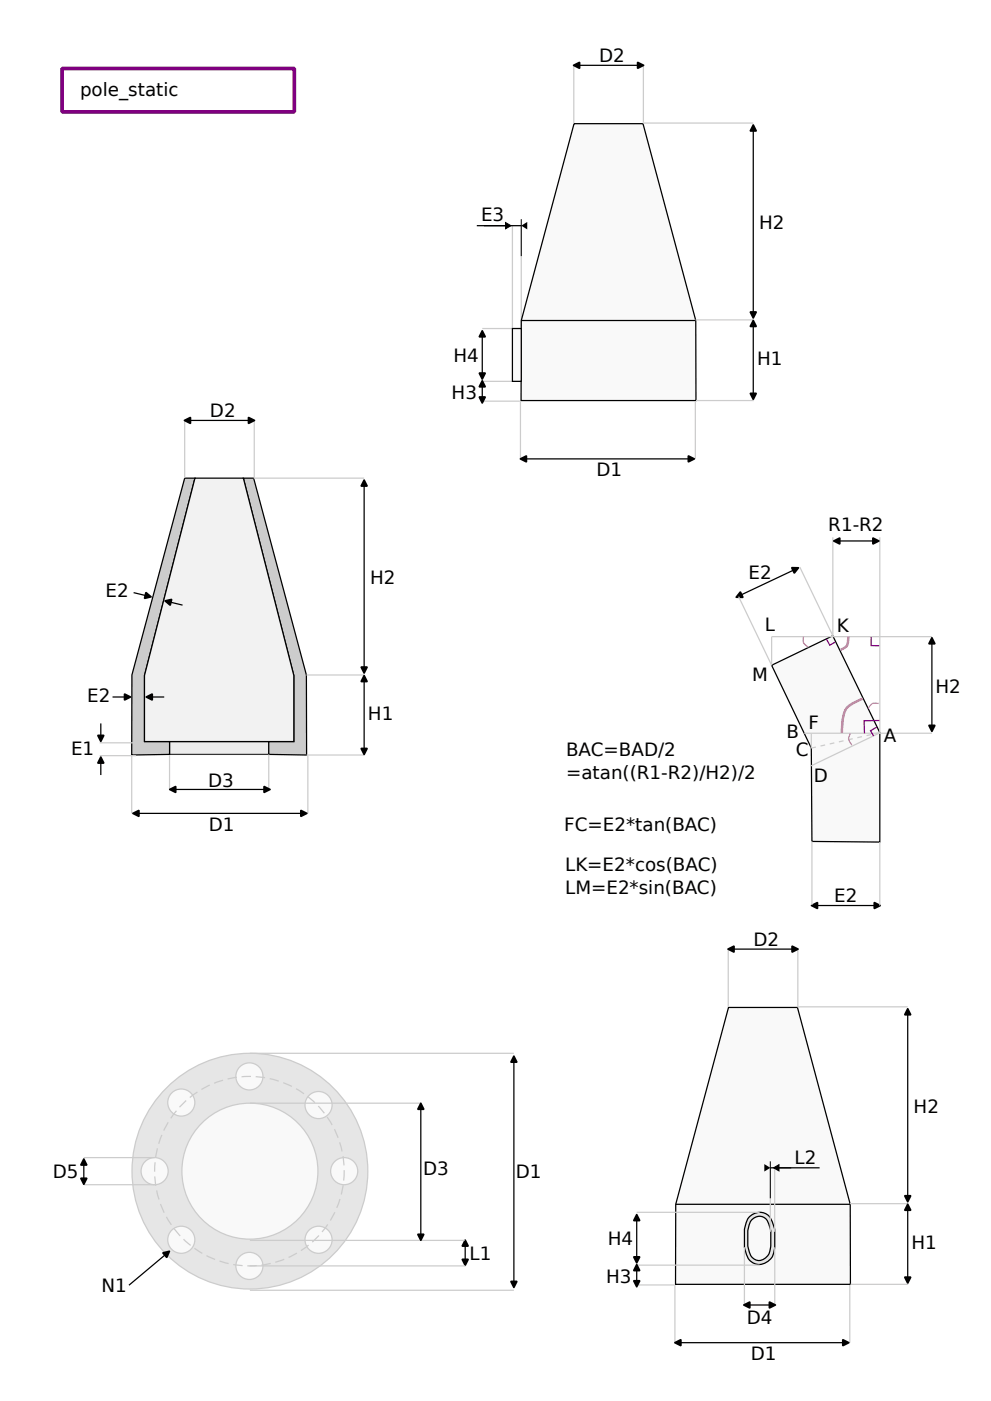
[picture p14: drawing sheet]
<svg xmlns="http://www.w3.org/2000/svg" width="210mm" height="297mm" viewBox="0 0 210 297" stroke-linecap="round" stroke-linejoin="round" font-family="sans-serif">
<defs><g id="words">
<g font-size="3.9">
<text x="127.1" y="13.1">D2</text>
<text x="17" y="20.3">pole_static</text>
<text x="102.1" y="46.8">E3</text>
<text x="161.1" y="48.5">H2</text>
<text x="96.2" y="76.7">H4</text>
<text x="160.6" y="77.4">H1</text>
<text x="44.5" y="88.4">D2</text>
<text x="95.8" y="84.6">H3</text>
<text x="126.5" y="101">D1</text>
<text x="175.7" y="112.7">R1-R2</text>
<text x="78.5" y="123.8">H2</text>
<text x="158.8" y="122.8">E2</text>
<text x="22.4" y="126.6">E2</text>
<text x="162.3" y="133.9">L</text>
<text x="177.6" y="134">K</text>
<text x="18.5" y="148.8">E2</text>
<text x="159.6" y="144.3">M</text>
<text x="198.5" y="147">H2</text>
<text x="78.1" y="152.7">H1</text>
<text x="171.5" y="154.5">F</text>
<text x="15.1" y="160.1">E1</text>
<text x="120.1" y="160.2">BAC=BAD/2</text>
<text x="166.9" y="156.4">B</text>
<text x="168.8" y="160.2">C</text>
<text x="187.5" y="157.4">A</text>
<text x="44.2" y="166.8">D3</text>
<text x="120.1" y="165.1">=atan((R1-R2)/H2)/2</text>
<text x="172.7" y="165.8">D</text>
<text x="44.3" y="176.2">D1</text>
<text x="119.7" y="176.1">FC=E2*tan(BAC)</text>
<text x="119.9" y="184.6">LK=E2*cos(BAC)</text>
<text x="119.9" y="189.4">LM=E2*sin(BAC)</text>
<text x="177" y="191.2">E2</text>
<text x="159.9" y="200.5">D2</text>
<text x="193.8" y="235.9">H2</text>
<text x="11.2" y="249.8">D5</text>
<text x="89.8" y="249.2">D3</text>
<text x="109.4" y="249.9">D1</text>
<text x="168.6" y="246.8">L2</text>
<text x="99.6" y="267.2">L1</text>
<text x="129" y="264">H4</text>
<text x="193.4" y="264.8">H1</text>
<text x="21.6" y="273.9">N1</text>
<text x="128.6" y="272">H3</text>
<text x="158.4" y="280.6">D4</text>
<text x="159.3" y="288.4">D1</text>
</g>
</g></defs>
<path d="M13.2 14.5h49.2v9.2h-49.2z" fill="none" stroke="#800080" stroke-width=".79" stroke-linecap="butt"/>
<path d="M9.8 218.5h109.9v63.8h-109.9z" fill="#fff" stroke="#fff" stroke-width=".26"/>
<path d="M98.7 264v3.2" fill="none" stroke="#000" stroke-width=".26"/>
<g fill="#000">
<path d="M98.5 262.9h.4l.6 1.1-.1 .3-1.3 .1-.2-.2z" fill-rule="evenodd"/>
<path d="M98 266.9l1.3-.1 .2 .2-.7 1.4-.3-.1-.6-1.1z" fill-rule="evenodd"/>
</g>
<circle cx="53" cy="248.3" r="25" fill="#e6e6e6" stroke="#ccc" stroke-width=".26"/>
<g fill="#f9f9f9" stroke="#ccc" stroke-width=".26">
<circle cx="53" cy="248.3" r="14.4"/>
<circle cx="52.9" cy="228.2" r="2.87"/>
<circle cx="73" cy="248.3" r="2.87"/>
<circle cx="52.9" cy="268.4" r="2.87"/>
<circle cx="32.8" cy="248.3" r="2.88"/>
<circle cx="67.6" cy="234.3" r="2.88"/>
<circle cx="67.6" cy="262.9" r="2.87"/>
<circle cx="38.5" cy="262.9" r="2.87"/>
<circle cx="38.5" cy="233.8" r="2.88"/>
</g>
<circle cx="52.9" cy="248.3" r="20.1" fill="none" stroke="#ccc" stroke-width=".26" stroke-dasharray="2 1" stroke-linecap="butt"/>
<path d="M53 223.3h56M53 233.9h36.3M17.8 245.4h15M17.8 251.2h15M52.9 268.4h45.8M53 273.6h56M53 263h45.6" fill="none" stroke="#ccc" stroke-width=".26"/>
<path d="M89.3 235v26.9M109 225v46.9M17.8 246.8v3.2M35.1 266l-7.7 6.5" fill="none" stroke="#000" stroke-width=".26"/>
<g fill="#000">
<path d="M89.1 233.8h.3l.6 1.2v.3l-1.3 .1-.2-.2z" fill-rule="evenodd"/>
<path d="M108.9 223.9h.3l.6 1.1-.1 .3-1.2 .1-.3-.2z" fill-rule="evenodd"/>
<path d="M17.6 245.7h.3l.6 1.2v.2l-1.3 .1-.2-.2z" fill-rule="evenodd"/>
<path d="M17.1 249.7l1.2-.1 .3 .2-.8 1.4h-.2l-.6-1.2z" fill-rule="evenodd"/>
<path d="M34.5 265.5l1.4-.4 .2 .1-.6 1.5h-.3l-.7-.9z" fill-rule="evenodd"/>
<path d="M88.6 261.6l1.2-.1 .3 .2-.8 1.4-.2-.1-.6-1.2z" fill-rule="evenodd"/>
<path d="M108.3 271.6l1.3-.1 .2 .2-.7 1.4-.2-.1-.6-1.2z" fill-rule="evenodd"/>
</g>
<path d="M11.6 83h76.2v95.5h-76.2z" fill="#fff" stroke="#fff" stroke-width=".26"/>
<path d="M36 157.2h21v2.7h-21z" fill="#ececec" stroke="#333" stroke-width=".26"/>
<g fill="#ccc" stroke="#000" stroke-width=".26">
<path d="M51.6 101.4h2.2l11.2 41.7 .1 17-8.1-.2v-2.7h5.3v-14z"/>
<path d="M39.2 101.4h2.2l-10.7 41.8v14h5.3v2.7l-8.1 .2 .1-17z"/>
</g>
<path d="M41.4 101.4h10.2l10.7 41.8v14h-31.6v-14z" fill="#f2f2f2" stroke="#000" stroke-width=".26"/>
<path d="M39.2 89.1v12.3M53.9 89v12.2M53.8 101.4h23.5M21.1 157.5h9.4M57 159.9v7.3M65 143.1h12.3M21.1 160.2h7.7M27.9 160.2v12.3M36 160.1v7.3M65.1 160.1h12.2M65.3 160.2v12.3" fill="none" stroke="#ccc" stroke-width=".26"/>
<path d="M40.2 89.1h12.7M77.3 102.9v38.7M28.3 125.6l2.7 .7M36.1 127.7l2.6 .6M21.4 153.4v2.7M23.9 147.8h2.7M32.1 147.8h2.7M77.3 144.3v14.6M21.4 161.6v2.7M29.3 172.5h34.7M37.1 167.4h19.1" fill="none" stroke="#000" stroke-width=".26"/>
<g fill="#000">
<path d="M39.1 89l1.3-.6 .2 .2-.1 1.2-.2 .1-1.2-.6z" fill-rule="evenodd"/>
<path d="M52.6 88.4h.3l1.2 .6 .1 .2-1.5 .7-.2-.2z" fill-rule="evenodd"/>
<path d="M77.1 101.7h.3l.6 1.2v.3h-1.3l-.2-.1z" fill-rule="evenodd"/>
<path d="M30.9 125.5h.2l1.1 .9v.2l-1.6 .4-.1-.3z" fill-rule="evenodd"/>
<path d="M34.9 127.3l1.6-.4 .1 .3-.4 1.2h-.3l-1-.9z" fill-rule="evenodd"/>
<path d="M20.7 155.8l1.2-.1 .3 .2-.7 1.4h-.3l-.6-1.2z" fill-rule="evenodd"/>
<path d="M26.3 147.1l.3-.1 1.2 .6 .1 .2-1.5 .8-.2-.3z" fill-rule="evenodd"/>
<path d="M31 147.6l1.3-.6 .2 .2-.1 1.3h-.2l-1.2-.6z" fill-rule="evenodd"/>
<path d="M77.1 143.2h.3l.6 1.2v.2l-1.3 .1-.2-.2z" fill-rule="evenodd"/>
<path d="M76.6 158.6l1.2-.1 .2 .2-.7 1.4-.2-.1-.6-1.2z" fill-rule="evenodd"/>
<path d="M76.6 141.3l1.2-.1 .2 .2-.7 1.5-.2-.1-.6-1.2z" fill-rule="evenodd"/>
<path d="M21.2 160.4h.4l.5 1.2v.3l-1.3 .1-.2-.2z" fill-rule="evenodd"/>
<path d="M28.1 172.3l1.4-.6 .2 .2-.1 1.3h-.3l-1.2-.6z" fill-rule="evenodd"/>
<path d="M35.9 167.2l1.4-.6 .2 .2-.1 1.3h-.3l-1.2-.6z" fill-rule="evenodd"/>
<path d="M55.9 166.7l.3-.1 1.2 .6 .1 .2-1.5 .8-.2-.3z" fill-rule="evenodd"/>
<path d="M63.7 171.8l.3-.1 1.2 .6 .1 .2-1.5 .7-.2-.2z" fill-rule="evenodd"/>
</g>
<path d="M116 104.5h90.1v96.4h-90.1z" fill="#fff" stroke="#fff" stroke-width=".53"/>
<path d="M163.7 141.1l13-6.3 10 20.5v23.2l-14.4-.1-.2-19.8z" fill="#f9f9f9" stroke="#000" stroke-width=".26"/>
<path d="M178 114.7h7.4M168.4 120.9l-11.2 5.3M197.7 136.3v17.7M173.2 192h12.5" fill="none" stroke="#000" stroke-width=".26"/>
<g fill="#000">
<path d="M176.8 114.5l1.4-.6 .2 .2-.1 1.3-.3 .1-1.2-.6z" fill-rule="evenodd"/>
<path d="M185.1 114l.2-.1 1.2 .6 .1 .3-1.4 .7-.2-.2z" fill-rule="evenodd"/>
<path d="M156.9 125.5h.4l.5 1-.1 .3-1.6-.1v-.2z" fill-rule="evenodd"/>
<path d="M167.9 120.2h1.5l.2 .2-1 1.2-.3-.1-.5-1z" fill-rule="evenodd"/>
<path d="M197.5 135.2h.4l.6 1.1-.1 .3-1.2 .1-.3-.2z" fill-rule="evenodd"/>
<path d="M197 153.7l1.3-.1 .2 .2-.7 1.4-.3-.1-.5-1.2z" fill-rule="evenodd"/>
<path d="M172.1 191.8l1.3-.6 .2 .2v1.3h-.3l-1.2-.5z" fill-rule="evenodd"/>
<path d="M185.4 191.3l.2-.1 1.2 .6 .1 .3-1.4 .7-.2-.3z" fill-rule="evenodd"/>
</g>
<path d="M176.7 113.9v20.9l-7-14.6M186.7 113.9v41.4M156.7 126.5l7 14.6v-6.1h34M170.6 155.5h27.1M172.1 155.5v3.1M186.6 155.4l-14.5 7M172.3 178.4v13.5M186.7 178.5v13.5" fill="none" stroke="#ccc" stroke-width=".26"/>
<path d="M172.1 158.6l14.6-3.3" fill="none" stroke="#ccc" stroke-width=".26" stroke-dasharray="1 1" stroke-linecap="butt"/>
<path d="M170.5 135a1.67 1.67 0 0 0 1 2.2M180.4 155.5a1.67 1.67 0 0 0 .4 2.5M186.4 149.2a1.67 1.67 0 0 0-2.2 1" fill="none" stroke="#ff8080" stroke-width=".26"/>
<path d="M175.3 135.5l.8 1.3 1.1-.7M184.8 135.1v1.8h1.7M186 154.2l-1.3 .7 .7 1.1M186.6 152.8h-3.3l.1 2.7" fill="none" stroke="#800080" stroke-width=".26"/>
<path d="M180 135a2.35 2.35 0 0 1-1.7 2.8M183 148.1l-1.1 .5a4.4 4.4 0 0 0-3.2 4.3l-.1 2.5" fill="none" stroke="#ff8080" stroke-width=".53"/>
<path d="M124.5 195.6h80.2v94.6h-80.2z" fill="#fff" stroke="#fff" stroke-width=".26"/>
<path d="M154.6 213.6h14.6l11.2 41.7v17h-37.1l.1-17z" fill="#f9f9f9" stroke="#000" stroke-width=".26"/>
<path d="M155.5 201.2h12.7M192.6 215v38.7M143.4 255.3h37M192.6 256.4v14.6M144.3 284.7h34.7" fill="none" stroke="#000" stroke-width=".26"/>
<path d="M154.5 201.2v12.3M169.1 213.5h23.5M169.3 201.1v12.2M180.3 255.2h12.3M143.2 272.4v12.3M180.3 272.4v12.3M180.4 272.3h12.3" fill="none" stroke="#ccc" stroke-width=".26"/>
<g fill="#000">
<path d="M154.4 201.1l1.3-.6 .2 .2v1.2l-.3 .1-1.2-.6z" fill-rule="evenodd"/>
<path d="M167.9 200.5h.3l1.2 .6 .1 .2-1.5 .7-.1-.2z" fill-rule="evenodd"/>
<path d="M192.4 213.8h.4l.5 1.2v.3h-1.3l-.2-.1z" fill-rule="evenodd"/>
<path d="M192.4 255.3h.4l.5 1.1v.3l-1.3 .1-.2-.2z" fill-rule="evenodd"/>
<path d="M191.9 253.4l1.2-.1 .3 .2-.7 1.5-.3-.1-.6-1.2z" fill-rule="evenodd"/>
<path d="M191.9 270.7l1.2-.1 .3 .2-.7 1.4-.3-.1-.6-1.2z" fill-rule="evenodd"/>
<path d="M143.1 284.5l1.4-.6 .1 .2v1.3h-.3l-1.2-.6z" fill-rule="evenodd"/>
<path d="M178.7 284l.3-.1 1.2 .6v.2l-1.4 .8-.2-.3z" fill-rule="evenodd"/>
</g>
<path d="M158.8 258.2a2.91 2.91 0 0 1 3.1-1.1 2.91 2.91 0 0 1 2.1 2.4l.4 1.2v3.7a3.3 3.3 0 0 1-4.6 3.4 4.8 4.8 0 0 1-1.9-3.4v-3.7l.4-1.4z" fill="#e6e6e6" stroke="#000" stroke-width=".26"/>
<path d="M159.6 258.5a2.05 2.05 0 0 1 2.1-.5 2.05 2.05 0 0 1 1.5 1.6l.3 1.4v3.2a2.71 2.71 0 0 1-3.1 2.9 3.4 3.4 0 0 1-1.7-2.9l.1-3.8a3.2 3.2 0 0 1 .8-1.9z" fill="#f9f9f9" stroke="#000" stroke-width=".26"/>
<path d="M108.7 47.8v21.7M110.6 47.8v21.7M135.1 257h26.1M163.4 247.6v13.6M164.4 247.6v13.6M135.1 272.4h8M135.1 268.2h26.1M157.9 264.4v12.3M164.4 264.4v12.3" fill="none" stroke="#ccc" stroke-width=".26"/>
<path d="M135.1 258.6v8.1M163.4 247.6h10.5M135.1 269.2v2.5M158.9 276.7h4.5" fill="none" stroke="#000" stroke-width=".26"/>
<g fill="#000">
<path d="M162.2 246.8l1.2 .8-1.2 .8z"/>
<path d="M134.9 257.5h.4l.6 1.1-.1 .3-1.3 .1-.2-.2z" fill-rule="evenodd"/>
<path d="M134.9 268.1h.4l.6 1.1-.1 .3-1.3 .1-.2-.2z" fill-rule="evenodd"/>
<path d="M134.4 266.3h1.2l.3 .2-.7 1.4-.3-.1-.6-1.2z" fill-rule="evenodd"/>
<path d="M134.4 271.4h1.2l.3 .1-.7 1.5-.3-.1-.6-1.2z" fill-rule="evenodd"/>
<path d="M157.7 276.5l1.4-.6 .2 .2-.1 1.3h-.3l-1.2-.5z" fill-rule="evenodd"/>
<path d="M163.1 276l.3-.1 1.2 .6 .1 .2-1.5 .8-.1-.3z" fill-rule="evenodd"/>
</g>
<path d="M163.4 246.3v7.7" fill="none" stroke="#000" stroke-width=".21"/>
<path d="M164.1 247.6l1.2-.7v1.4z" fill="#000" stroke="#000" stroke-width=".21"/>
<path d="M91.7 8.2h80.3v94.6h-80.3z" fill="#fff" stroke="#fff" stroke-width=".26"/>
<path d="M121.8 26.2h14.6l11.2 41.8 .1 16.9h-37.1v-16.9z" fill="#f9f9f9" stroke="#000" stroke-width=".26"/>
<path d="M122.8 13.9h12.7M159.8 27.6v38.7M102.3 71.2v8.1M110.6 68h37M159.8 69v14.6M102.3 81.8v2.6M111.5 97.3h34.7" fill="none" stroke="#000" stroke-width=".26"/>
<path d="M121.7 13.9v12.2M136.5 13.7v12.3M136.4 26.1h23.4M102.3 69.7h8.3M147.6 67.8h12.2M102.3 85.1h8M102.3 80.9h8.3M110.4 85.1v12.2M147.5 85.1v12.2M147.7 84.9h12.2" fill="none" stroke="#ccc" stroke-width=".26"/>
<g fill="#000">
<path d="M121.6 13.7l1.4-.6 .1 .2v1.3h-.3l-1.2-.6z" fill-rule="evenodd"/>
<path d="M135.1 13.1h.3l1.2 .6 .1 .2-1.4 .7-.2-.2z" fill-rule="evenodd"/>
<path d="M159.6 26.4h.4l.6 1.2-.1 .3-1.2 .1-.3-.2z" fill-rule="evenodd"/>
<path d="M102.2 70.1h.3l.6 1.2-.1 .2-1.2 .1-.3-.2z" fill-rule="evenodd"/>
<path d="M101.6 79l1.3-.1 .2 .2-.7 1.4-.2-.1-.6-1.2z" fill-rule="evenodd"/>
<path d="M159.6 67.9h.4l.6 1.2-.1 .2-1.2 .1-.3-.2z" fill-rule="evenodd"/>
<path d="M159.1 66h1.3l.2 .1-.7 1.5-.3-.1-.5-1.2z" fill-rule="evenodd"/>
<path d="M102.2 80.7h.3l.6 1.2-.1 .2-1.2 .1-.3-.2z" fill-rule="evenodd"/>
<path d="M101.6 84h1.3l.2 .2-.7 1.4-.2-.1-.6-1.2z" fill-rule="evenodd"/>
<path d="M110.3 97.1l1.4-.6 .2 .2-.1 1.3-.3 .1-1.2-.6z" fill-rule="evenodd"/>
<path d="M145.9 96.6l.3-.1 1.2 .6 .1 .3-1.5 .7-.1-.2z" fill-rule="evenodd"/>
<path d="M159.1 83.3l1.3-.1 .2 .2-.7 1.4-.3-.1-.5-1.2z" fill-rule="evenodd"/>
</g>
<path d="M108.7 69.7h1.9v11.2h-1.9z" fill="#f9f9f9" stroke="#000" stroke-width=".26"/>
<path d="M101.2 47.8h9.4" fill="none" stroke="#000" stroke-width=".26"/>
<path d="M110.6 47.8l1.3-.7v1.5z" fill="#000"/>
<path d="M110.6 46.6v7.6" fill="none" stroke="#000" stroke-width=".21"/>
<path d="M107.3 47.2l1.1 .6-1.1 .7z" fill="#000" stroke="#000" stroke-width=".21"/>
<use href="#words"/>
</svg>
